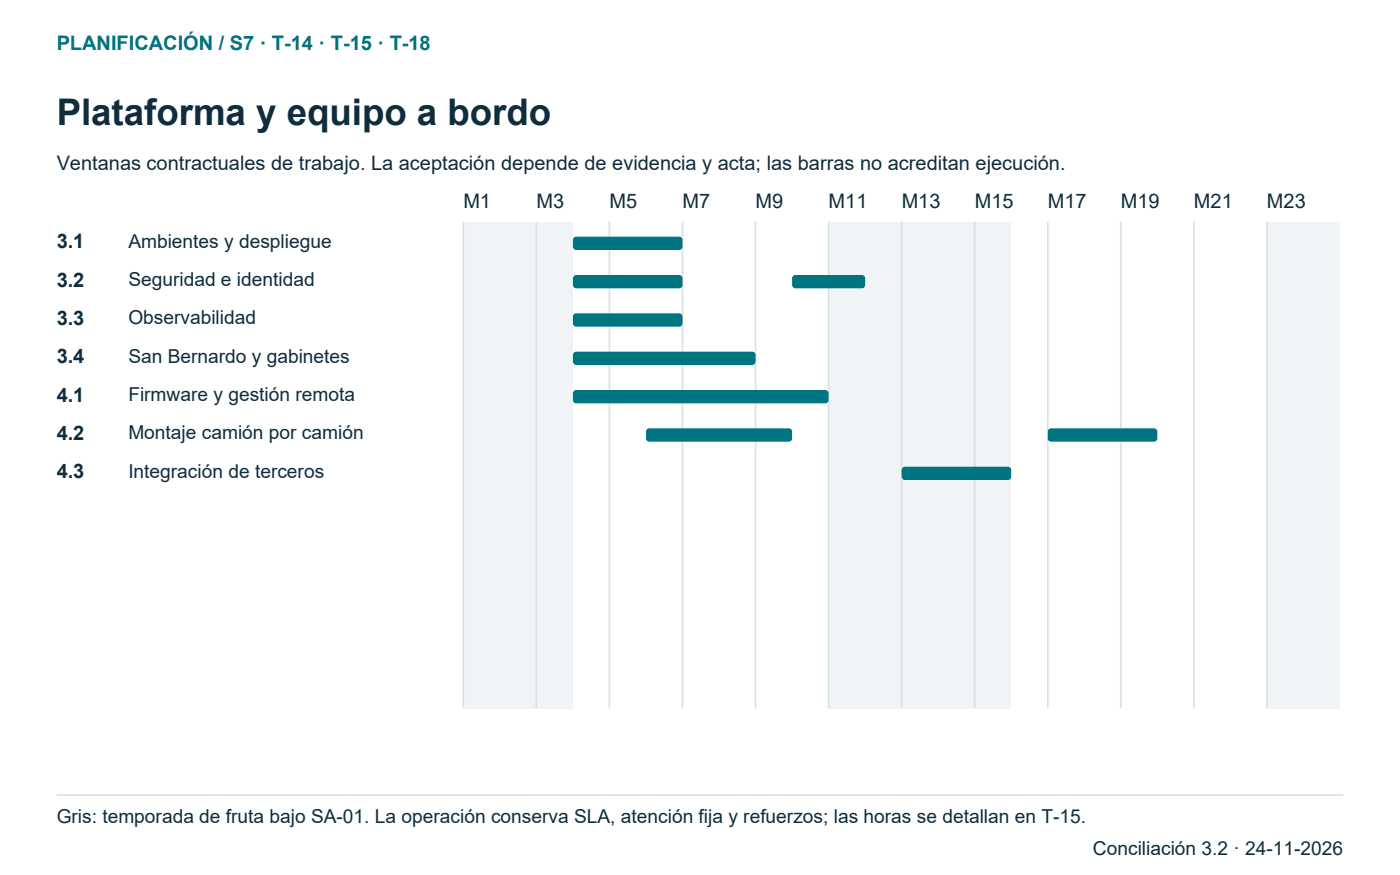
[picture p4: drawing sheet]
<svg xmlns="http://www.w3.org/2000/svg" width="296mm" height="185mm" viewBox="0 0 296 185" stroke-linecap="round" stroke-linejoin="round" font-family="sans-serif">
<defs><g id="words">
<text font-size="7.8" fill="#102d3e" x="12" y="26.5">Plataforma y equipo a bordo</text>
<text font-size="4.2" fill="#007582" x="12" y="10.6">PLANIFICACIÓN / S7 · T-14 · T-15 · T-18</text>
<g font-size="4.2" fill="#102d3e">
<text x="12" y="36">Ventanas contractuales de trabajo. La aceptación depende de evidencia y acta; las barras no acreditan ejecución.</text>
<text x="98.1" y="44.1">M1</text>
<text x="113.5" y="44.1">M3</text>
<text x="129" y="44.1">M5</text>
<text x="144.5" y="44.1">M7</text>
<text x="159.9" y="44.1">M9</text>
<text x="175.4" y="44.1">M11</text>
<text x="190.9" y="44.1">M13</text>
<text x="206.3" y="44.1">M15</text>
<text x="221.8" y="44.1">M17</text>
<text x="237.2" y="44.1">M19</text>
<text x="252.7" y="44.1">M21</text>
<text x="268.2" y="44.1">M23</text>
<text x="12" y="52.6">3.1</text>
<text x="12" y="60.7">3.2</text>
<text x="12" y="68.8">3.3</text>
<text x="12" y="76.9">3.4</text>
<text x="12" y="85">4.1</text>
<text x="12" y="93.1">4.2</text>
<text x="12" y="101.2">4.3</text>
</g>
<g font-size="4.1" fill="#102d3e">
<text x="27.2" y="52.4">Ambientes y despliegue</text>
<text x="27.2" y="60.5">Seguridad e identidad</text>
<text x="27.2" y="68.6">Observabilidad</text>
<text x="27.2" y="76.7">San Bernardo y gabinetes</text>
<text x="27.2" y="84.8">Firmware y gestión remota</text>
<text x="27.2" y="93">Montaje camión por camión</text>
<text x="27.2" y="101.1">Integración de terceros</text>
<text x="12" y="174.1">Gris: temporada de fruta bajo SA-01. La operación conserva SLA, atención fija y refuerzos; las horas se detallan en T-15.</text>
<text x="231.3" y="181">Conciliación 3.2 · 24-11-2026</text>
</g>
</g></defs>
<path d="M98.1 46.9h7.7v103h-7.7z" fill-rule="evenodd" fill="#f0f4f6"/>
<path d="M98.1 46.9v103" fill="none" stroke="#d7e2e7" stroke-width=".35"/>
<g fill="#f0f4f6">
<path d="M105.8 46.9h7.7v103h-7.7z" fill-rule="evenodd"/>
<path d="M113.5 46.9h7.8v103h-7.8z" fill-rule="evenodd"/>
</g>
<path d="M113.5 46.9v103M129 46.9v103M144.5 46.9v103M159.9 46.9v103" fill="none" stroke="#d7e2e7" stroke-width=".35"/>
<path d="M175.4 46.9h7.7v103h-7.7z" fill-rule="evenodd" fill="#f0f4f6"/>
<path d="M175.4 46.9v103" fill="none" stroke="#d7e2e7" stroke-width=".35"/>
<g fill="#f0f4f6">
<path d="M183.1 46.9h7.8v103h-7.8z" fill-rule="evenodd"/>
<path d="M190.9 46.9h7.7v103h-7.7z" fill-rule="evenodd"/>
</g>
<path d="M190.9 46.9v103" fill="none" stroke="#d7e2e7" stroke-width=".35"/>
<g fill="#f0f4f6">
<path d="M198.6 46.9h7.7v103h-7.7z" fill-rule="evenodd"/>
<path d="M206.3 46.9h7.7v103h-7.7z" fill-rule="evenodd"/>
</g>
<path d="M206.3 46.9v103M221.8 46.9v103M237.2 46.9v103M252.7 46.9v103" fill="none" stroke="#d7e2e7" stroke-width=".35"/>
<path d="M268.2 46.9h7.7v103h-7.7z" fill-rule="evenodd" fill="#f0f4f6"/>
<path d="M268.2 46.9v103" fill="none" stroke="#d7e2e7" stroke-width=".35"/>
<path d="M275.9 46.9h7.7v103h-7.7z" fill-rule="evenodd" fill="#f0f4f6"/>
<g fill="#007582">
<path d="M121.5 50.3l.5-.2h21.8a.71 .71 0 0 1 .7 .7v1.4a.71 .71 0 0 1-.7 .7h-21.8a.71 .71 0 0 1-.7-.7v-1.4z" fill-rule="evenodd"/>
<path d="M121.5 58.4l.5-.2h21.8a.71 .71 0 0 1 .7 .7v1.4a.71 .71 0 0 1-.7 .7h-21.8a.71 .71 0 0 1-.7-.7v-1.4z" fill-rule="evenodd"/>
<path d="M167.9 58.4l.5-.2h14a.71 .71 0 0 1 .7 .7v1.4a.71 .71 0 0 1-.7 .7h-14a.71 .71 0 0 1-.7-.7v-1.4z" fill-rule="evenodd"/>
<path d="M121.5 66.5l.5-.2h21.8a.71 .71 0 0 1 .7 .7v1.4a.71 .71 0 0 1-.7 .7h-21.8a.71 .71 0 0 1-.7-.7v-1.4z" fill-rule="evenodd"/>
<path d="M121.5 74.6l.5-.2h37.2a.71 .71 0 0 1 .7 .7v1.5a.71 .71 0 0 1-.7 .7h-37.2a.71 .71 0 0 1-.7-.7v-1.5z" fill-rule="evenodd"/>
<path d="M121.5 82.8l.5-.3h52.7a.71 .71 0 0 1 .7 .8v1.4a.71 .71 0 0 1-.7 .7h-52.7a.71 .71 0 0 1-.7-.7v-1.4z" fill-rule="evenodd"/>
<path d="M136.9 90.9l.5-.2h29.6a.71 .71 0 0 1 .7 .7v1.4a.71 .71 0 0 1-.7 .7h-29.6a.71 .71 0 0 1-.7-.7v-1.4z" fill-rule="evenodd"/>
<path d="M222 90.9l.5-.2h21.8a.71 .71 0 0 1 .7 .7v1.4a.71 .71 0 0 1-.7 .7h-21.8a.71 .71 0 0 1-.7-.7v-1.4z" fill-rule="evenodd"/>
<path d="M191.1 99l.5-.2h21.7a.71 .71 0 0 1 .7 .7v1.4a.71 .71 0 0 1-.7 .7h-21.7a.71 .71 0 0 1-.7-.7v-1.4z" fill-rule="evenodd"/>
</g>
<path d="M12 168.3h272.3" fill="none" stroke="#d7e2e7" stroke-width=".35"/>
<use href="#words"/>
</svg>
